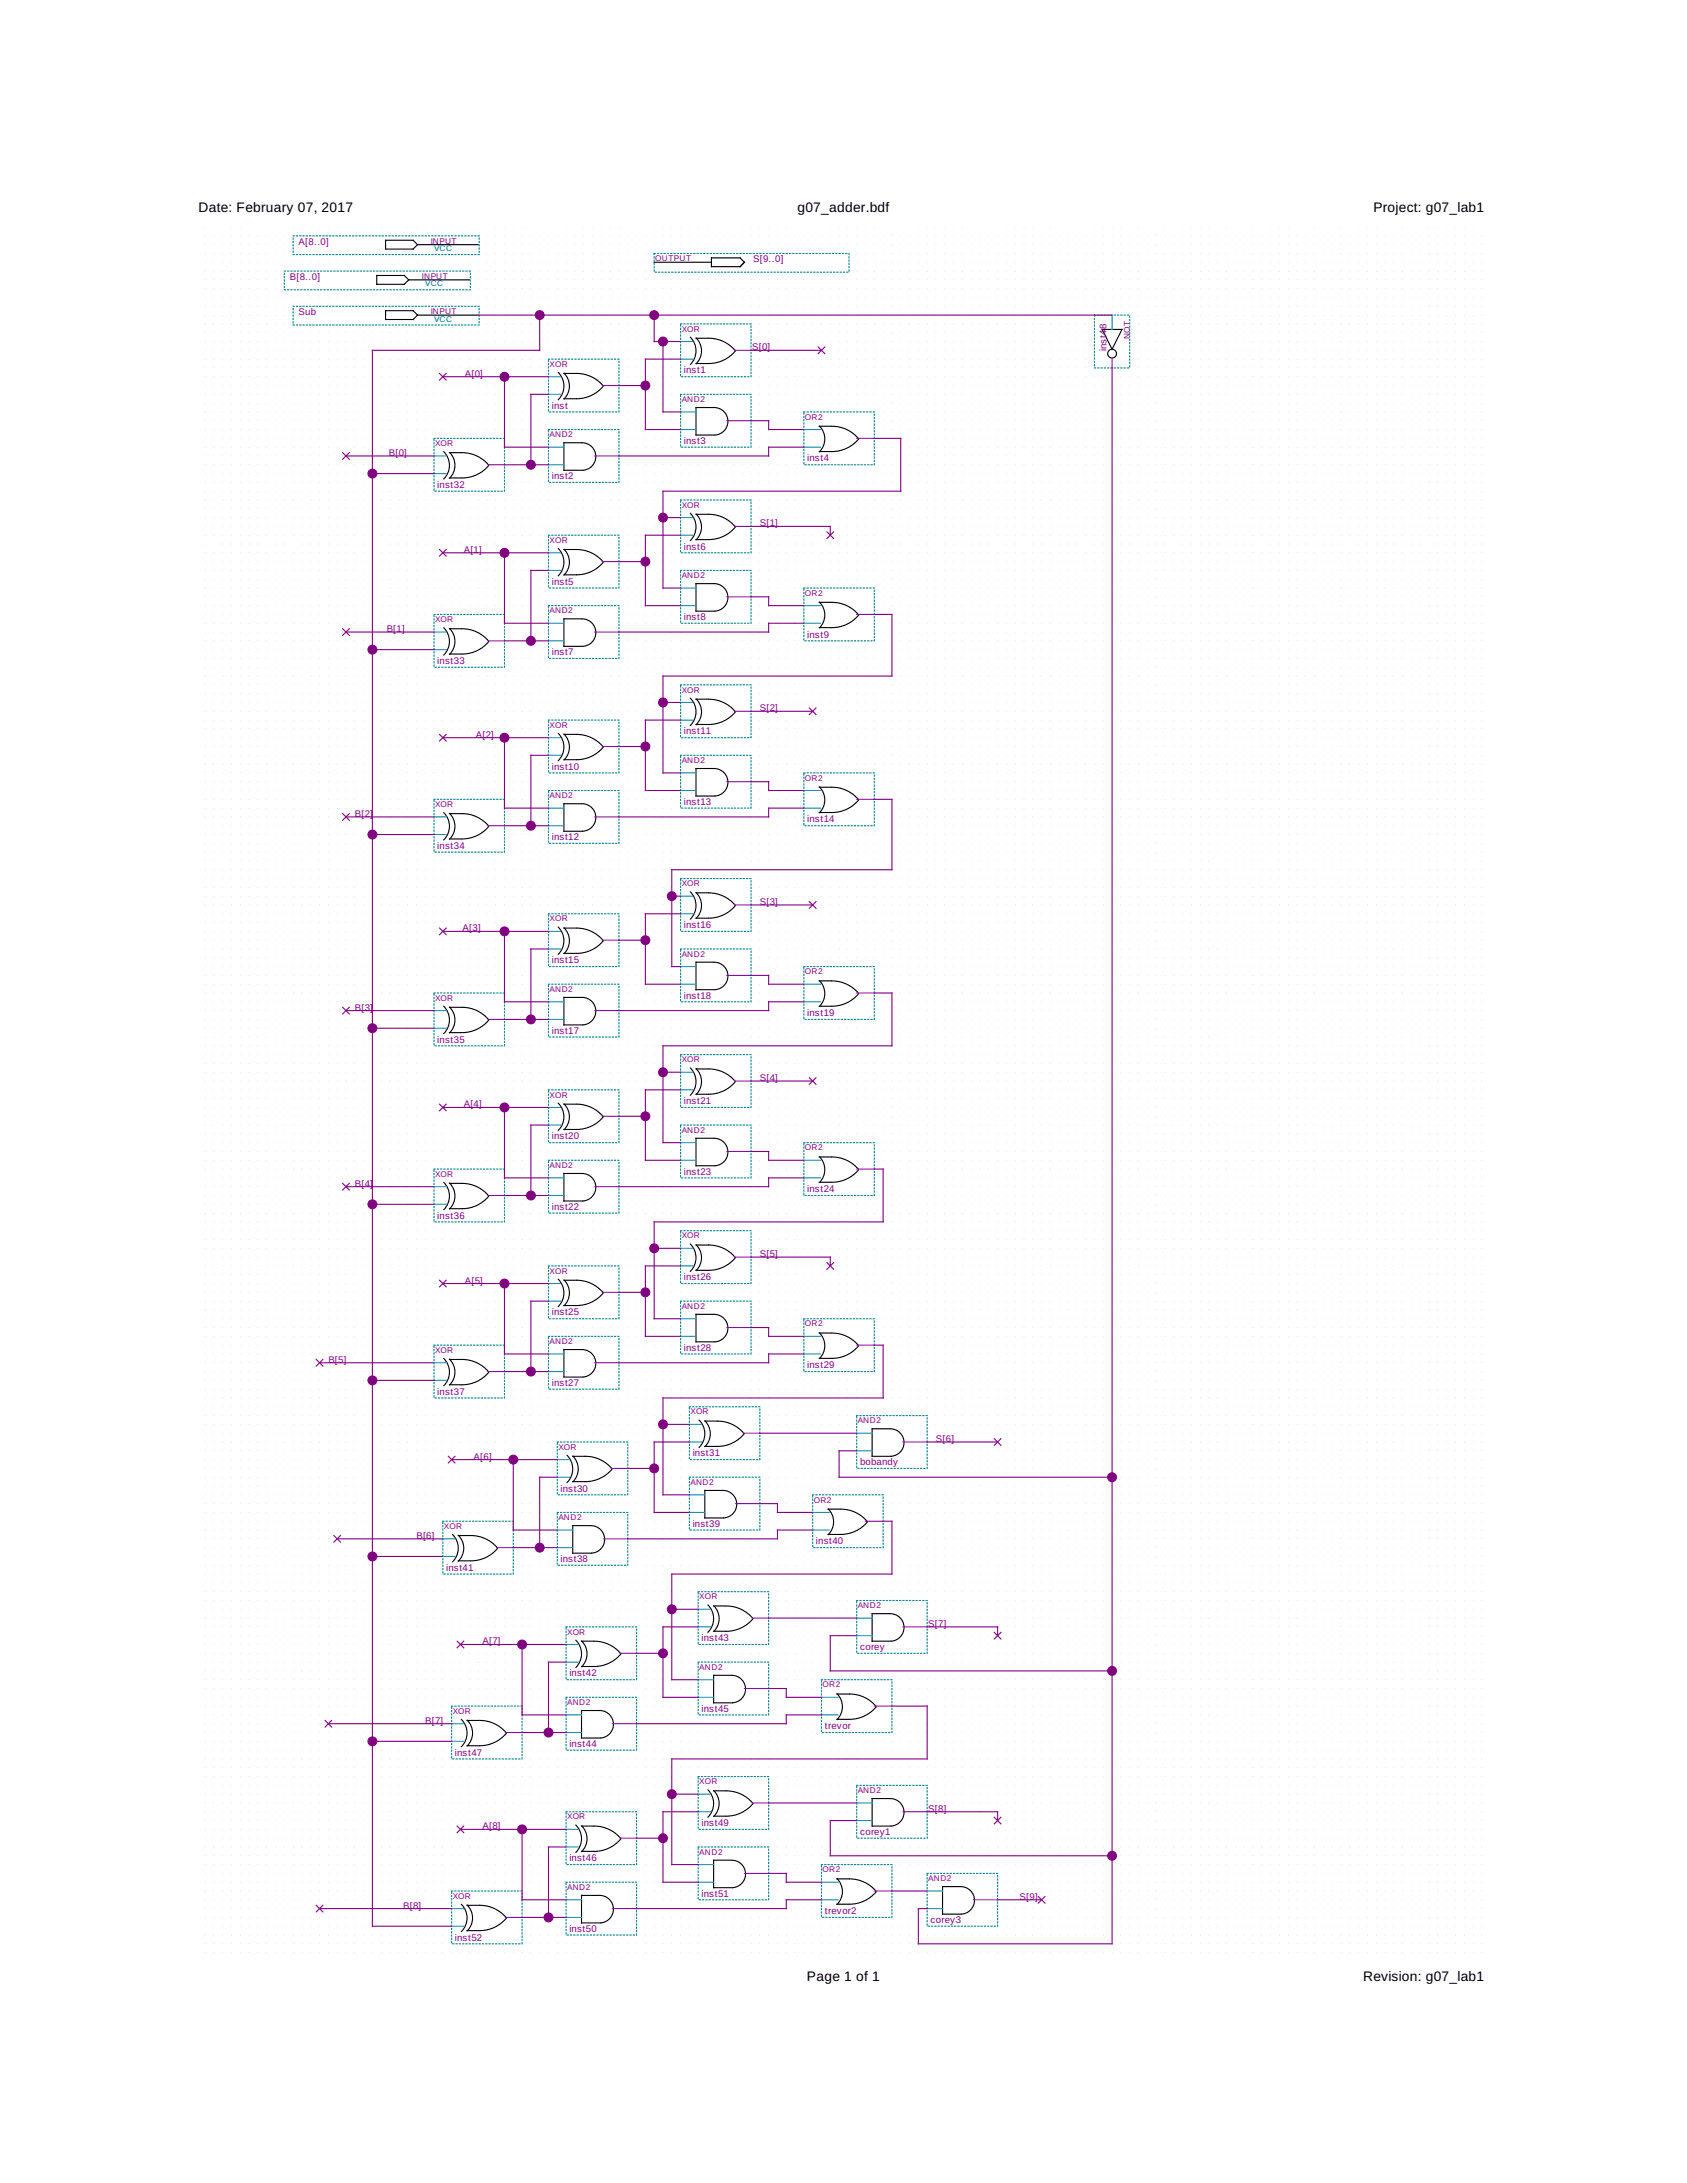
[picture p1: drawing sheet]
<svg xmlns="http://www.w3.org/2000/svg" width="216mm" height="279mm" viewBox="0 0 216 279" stroke-linecap="round" stroke-linejoin="round" font-family="sans-serif">
<defs><g id="words">
<g font-size="1.8">
<text x="25.4" y="27.1">Date: February 07, 2017</text>
<text x="102.1" y="27.1">g07_adder.bdf</text>
<text x="175.8" y="27.1">Project: g07_lab1</text>
<text x="103.3" y="253.6">Page 1 of 1</text>
<text x="174.4" y="253.6">Revision: g07_lab1</text>
</g>
<g font-size="1.2" fill="#800080">
<text x="37.1" y="35.8">B[8..0]</text>
<text x="38.2" y="31.3">A[8..0]</text>
<text x="96.4" y="33.6">S[9..0]</text>
<text x="38.2" y="40.3">Sub</text>
<text x="87.5" y="47.8">inst1</text>
<text x="96.3" y="44.8">S[0]</text>
<text x="141.6" y="45" transform="rotate(-90 141.6 45)">inst48</text>
<text x="59.5" y="48.2">A[0]</text>
<text x="70.6" y="52.3">inst</text>
<text x="49.8" y="58.4">B[0]</text>
<text x="87.5" y="56.8">inst3</text>
<text x="103.3" y="59.1">inst4</text>
<text x="56" y="62.4">inst32</text>
<text x="70.6" y="61.3">inst2</text>
<text x="59.3" y="70.8">A[1]</text>
<text x="87.5" y="70.3">inst6</text>
<text x="97.2" y="67.4">S[1]</text>
<text x="70.6" y="74.8">inst5</text>
<text x="49.5" y="80.9">B[1]</text>
<text x="70.6" y="83.9">inst7</text>
<text x="87.5" y="79.3">inst8</text>
<text x="103.3" y="81.6">inst9</text>
<text x="56" y="85">inst33</text>
<text x="60.9" y="94.4">A[2]</text>
<text x="87.5" y="94">inst11</text>
<text x="97.2" y="91">S[2]</text>
<text x="70.6" y="98.5">inst10</text>
<text x="45.4" y="104.6">B[2]</text>
<text x="70.6" y="107.5">inst12</text>
<text x="87.5" y="103">inst13</text>
<text x="103.3" y="105.3">inst14</text>
<text x="56" y="108.6">inst34</text>
<text x="59.2" y="119.2">A[3]</text>
<text x="87.5" y="118.8">inst16</text>
<text x="97.2" y="115.8">S[3]</text>
<text x="70.6" y="123.3">inst15</text>
<text x="45.4" y="129.3">B[3]</text>
<text x="87.5" y="127.8">inst18</text>
<text x="103.3" y="130.1">inst19</text>
<text x="56" y="133.4">inst35</text>
<text x="70.6" y="132.3">inst17</text>
<text x="59.3" y="141.7">A[4]</text>
<text x="87.5" y="141.3">inst21</text>
<text x="97.2" y="138.4">S[4]</text>
<text x="70.6" y="145.8">inst20</text>
<text x="45.4" y="151.9">B[4]</text>
<text x="56" y="156">inst36</text>
<text x="70.6" y="154.8">inst22</text>
<text x="87.5" y="150.3">inst23</text>
<text x="103.3" y="152.6">inst24</text>
<text x="97.2" y="160.9">S[5]</text>
<text x="59.5" y="164.3">A[5]</text>
<text x="87.5" y="163.9">inst26</text>
<text x="70.6" y="168.4">inst25</text>
<text x="87.5" y="172.9">inst28</text>
<text x="42" y="174.4">B[5]</text>
<text x="56" y="178.5">inst37</text>
<text x="70.6" y="177.4">inst27</text>
<text x="103.3" y="175.1">inst29</text>
<text x="119.8" y="184.6">S[6]</text>
<text x="60.6" y="186.8">A[6]</text>
<text x="71.7" y="190.9">inst30</text>
<text x="88.7" y="186.4">inst31</text>
<text x="110.1" y="187.5">bobandy</text>
<text x="53.3" y="197">B[6]</text>
<text x="88.7" y="195.4">inst39</text>
<text x="104.4" y="197.7">inst40</text>
<text x="57.1" y="201">inst41</text>
<text x="71.7" y="199.9">inst38</text>
<text x="118.8" y="208.2">S[7]</text>
<text x="61.7" y="210.5">A[7]</text>
<text x="72.9" y="214.6">inst42</text>
<text x="89.8" y="210.1">inst43</text>
<text x="110.1" y="211.2">corey</text>
<text x="54.4" y="220.6">B[7]</text>
<text x="89.8" y="219.1">inst45</text>
<text x="105.6" y="221.3">trevor</text>
<text x="58.2" y="224.7">inst47</text>
<text x="72.9" y="223.6">inst44</text>
<text x="89.8" y="233.7">inst49</text>
<text x="118.8" y="231.9">S[8]</text>
<text x="61.7" y="234.1">A[8]</text>
<text x="72.9" y="238.2">inst46</text>
<text x="110.1" y="234.8">corey1</text>
<text x="51.6" y="244.3">B[8]</text>
<text x="89.8" y="242.7">inst51</text>
<text x="105.6" y="245">trevor2</text>
<text x="130.5" y="243.2">S[9]</text>
<text x="58.2" y="248.4">inst52</text>
<text x="72.9" y="247.2">inst50</text>
<text x="119.1" y="246.1">corey3</text>
</g>
<g font-size="1.1" fill="#800080">
<text x="54" y="35.7">INPUT</text>
<text x="55.1" y="31.2">INPUT</text>
<text x="83.9" y="33.4">OUTPUT</text>
<text x="55.1" y="40.2">INPUT</text>
<text x="70.3" y="47">XOR</text>
<text x="87.2" y="42.4">XOR</text>
<text x="144.6" y="43.4" transform="rotate(-90 144.6 43.4)">NOT</text>
<text x="87.2" y="51.5">AND2</text>
<text x="103" y="53.7">OR2</text>
<text x="55.7" y="57.1">XOR</text>
<text x="70.3" y="56">AND2</text>
<text x="87.2" y="65">XOR</text>
<text x="70.3" y="69.5">XOR</text>
<text x="87.2" y="74">AND2</text>
<text x="103" y="76.2">OR2</text>
<text x="55.7" y="79.6">XOR</text>
<text x="70.3" y="78.5">AND2</text>
<text x="87.2" y="88.6">XOR</text>
<text x="70.3" y="93.1">XOR</text>
<text x="87.2" y="97.7">AND2</text>
<text x="103" y="99.9">OR2</text>
<text x="55.7" y="103.3">XOR</text>
<text x="70.3" y="102.2">AND2</text>
<text x="87.2" y="113.4">XOR</text>
<text x="70.3" y="117.9">XOR</text>
<text x="87.2" y="122.4">AND2</text>
<text x="103" y="124.7">OR2</text>
<text x="55.7" y="128.1">XOR</text>
<text x="70.3" y="127">AND2</text>
<text x="87.2" y="136">XOR</text>
<text x="70.3" y="140.5">XOR</text>
<text x="70.3" y="149.5">AND2</text>
<text x="87.2" y="145">AND2</text>
<text x="103" y="147.2">OR2</text>
<text x="55.7" y="150.6">XOR</text>
<text x="87.2" y="158.5">XOR</text>
<text x="70.3" y="163">XOR</text>
<text x="87.2" y="167.5">AND2</text>
<text x="55.7" y="173.2">XOR</text>
<text x="70.3" y="172">AND2</text>
<text x="103" y="169.8">OR2</text>
<text x="71.5" y="185.5">XOR</text>
<text x="88.4" y="181">XOR</text>
<text x="109.8" y="182.2">AND2</text>
<text x="88.4" y="190.1">AND2</text>
<text x="56.8" y="195.7">XOR</text>
<text x="71.5" y="194.6">AND2</text>
<text x="104.1" y="192.3">OR2</text>
<text x="72.6" y="209.2">XOR</text>
<text x="89.5" y="204.7">XOR</text>
<text x="109.8" y="205.8">AND2</text>
<text x="89.5" y="213.7">AND2</text>
<text x="105.3" y="216">OR2</text>
<text x="57.9" y="219.4">XOR</text>
<text x="72.6" y="218.2">AND2</text>
<text x="72.6" y="232.9">XOR</text>
<text x="89.5" y="228.4">XOR</text>
<text x="109.8" y="229.5">AND2</text>
<text x="89.5" y="237.4">AND2</text>
<text x="105.3" y="239.6">OR2</text>
<text x="57.9" y="243">XOR</text>
<text x="72.6" y="241.9">AND2</text>
<text x="118.8" y="240.8">AND2</text>
</g>
<g font-size="1.1" fill="#00f">
<text x="55.5" y="32.2">VCC</text>
<text x="54.4" y="36.7">VCC</text>
<text x="55.5" y="41.2">VCC</text>
</g>
</g></defs>
<path d="M37.5 39.2h23.8v2.4h-23.8z" fill="#fff" stroke="#008080" stroke-width=".14" stroke-dasharray=".1 .3"/>
<path d="M49.3 39.8h3.6l.5 .5-.5 .6h-3.6zM53.4 40.3h7.8" fill="none" stroke="#000" stroke-width=".14"/>
<path d="M37.5 30.2h23.8v2.4h-23.8z" fill="#fff" stroke="#008080" stroke-width=".14" stroke-dasharray=".1 .3"/>
<path d="M49.3 30.8h3.6l.5 .5-.5 .6h-3.6zM53.4 31.3h7.8" fill="none" stroke="#000" stroke-width=".14"/>
<path d="M36.4 34.7h23.8v2.4h-23.8z" fill="#fff" stroke="#008080" stroke-width=".14" stroke-dasharray=".1 .3"/>
<path d="M48.2 35.3h3.5l.6 .5-.6 .6h-3.5zM52.3 35.8h7.8" fill="none" stroke="#000" stroke-width=".14"/>
<path d="M83.7 32.4h25v2.4h-25z" fill="#fff" stroke="#008080" stroke-width=".14" stroke-dasharray=".1 .3"/>
<path d="M83.7 33.6h7.3M91 33h3.7l.6 .6-.6 .5h-3.7z" fill="none" stroke="#000" stroke-width=".14"/>
<path d="M70.2 46h9v6.7h-9z" fill="#fff" stroke="#008080" stroke-width=".14" stroke-dasharray=".1 .3"/>
<path d="M71.4 47.7a2.46 2.46 0 0 1 0 3.5M72.2 47.8h1.5M72.2 51h1.5M72.2 47.8a2.32 2.32 0 0 1 0 3.3M73.8 47.8a4.4 4.4 0 0 1 3.4 1.6M77.2 49.4a4.4 4.4 0 0 1-3.4 1.6" fill="none" stroke="#000" stroke-width=".14"/>
<path d="M70.2 48.2h1.5M70.2 50.5h1.5" fill="none" stroke="#0080ff" stroke-width=".14"/>
<path d="M77.1 49.3h2.1" fill="none" stroke="#8000ff" stroke-width=".14"/>
<path d="M87.1 41.5h9v6.7h-9z" fill="#fff" stroke="#008080" stroke-width=".14" stroke-dasharray=".1 .3"/>
<path d="M88.4 43.2a2.46 2.46 0 0 1 0 3.5M89.1 43.3h1.5M89.1 46.5h1.5M89.1 43.3a2.32 2.32 0 0 1 0 3.3M90.7 43.3a4.4 4.4 0 0 1 3.4 1.6M94.1 44.9a4.4 4.4 0 0 1-3.4 1.6" fill="none" stroke="#000" stroke-width=".14"/>
<path d="M87.1 43.7h1.6M87.1 46h1.6" fill="none" stroke="#0080ff" stroke-width=".14"/>
<path d="M94 44.8h2.1" fill="none" stroke="#8000ff" stroke-width=".14"/>
<path d="M70.2 55h9v6.7h-9z" fill="#fff" stroke="#008080" stroke-width=".14" stroke-dasharray=".1 .3"/>
<path d="M74.4 56.7h-2.2v3.5h2.4M74.5 56.7a1.76 1.76 0 0 1 1.8 1.7 1.76 1.76 0 0 1-1.7 1.8" fill="none" stroke="#000" stroke-width=".14"/>
<path d="M70.2 57.2h2M70.2 59.5h2" fill="none" stroke="#0080ff" stroke-width=".14"/>
<path d="M76.1 58.4h3.1" fill="none" stroke="#8000ff" stroke-width=".14"/>
<path d="M87.1 50.5h9v6.7h-9z" fill="#fff" stroke="#008080" stroke-width=".14" stroke-dasharray=".1 .3"/>
<path d="M91.3 52.2h-2.2v3.5h2.4M91.4 52.2a1.76 1.76 0 0 1 1.8 1.7 1.76 1.76 0 0 1-1.7 1.8" fill="none" stroke="#000" stroke-width=".14"/>
<path d="M87.1 52.7h2M87.1 55h2" fill="none" stroke="#0080ff" stroke-width=".14"/>
<path d="M93 53.9h3.1" fill="none" stroke="#8000ff" stroke-width=".14"/>
<path d="M102.9 52.7h9v6.8h-9z" fill="#fff" stroke="#008080" stroke-width=".14" stroke-dasharray=".1 .3"/>
<path d="M104.9 57.8h1.5M104.9 54.6h1.5M104.9 54.5a2.32 2.32 0 0 1 0 3.3M106.5 54.6a4.4 4.4 0 0 1 3.4 1.5M109.9 56.2a4.4 4.4 0 0 1-3.4 1.6" fill="none" stroke="#000" stroke-width=".14"/>
<path d="M102.9 57.2h2.1M102.9 55h2.1" fill="none" stroke="#0080ff" stroke-width=".14"/>
<path d="M109.6 56.1h2.3" fill="none" stroke="#8000ff" stroke-width=".14"/>
<path d="M70.2 68.5h9v6.8h-9z" fill="#fff" stroke="#008080" stroke-width=".14" stroke-dasharray=".1 .3"/>
<path d="M71.4 70.2a2.46 2.46 0 0 1 0 3.5M72.2 70.3h1.5M72.2 73.6h1.5M72.2 70.3a2.32 2.32 0 0 1 0 3.3M73.8 70.3a4.4 4.4 0 0 1 3.4 1.6M77.2 72a4.4 4.4 0 0 1-3.4 1.6" fill="none" stroke="#000" stroke-width=".14"/>
<path d="M70.2 70.8h1.5M70.2 73h1.5" fill="none" stroke="#0080ff" stroke-width=".14"/>
<path d="M77.1 71.9h2.1" fill="none" stroke="#8000ff" stroke-width=".14"/>
<path d="M87.1 64h9v6.8h-9z" fill="#fff" stroke="#008080" stroke-width=".14" stroke-dasharray=".1 .3"/>
<path d="M88.4 65.7a2.46 2.46 0 0 1 0 3.5M89.1 65.8h1.5M89.1 69.1h1.5M89.1 65.8a2.32 2.32 0 0 1 0 3.3M90.7 65.8a4.4 4.4 0 0 1 3.4 1.6M94.1 67.5a4.4 4.4 0 0 1-3.4 1.6" fill="none" stroke="#000" stroke-width=".14"/>
<path d="M87.1 66.2h1.6M87.1 68.5h1.6" fill="none" stroke="#0080ff" stroke-width=".14"/>
<path d="M94 67.4h2.1" fill="none" stroke="#8000ff" stroke-width=".14"/>
<path d="M70.2 77.5h9v6.8h-9z" fill="#fff" stroke="#008080" stroke-width=".14" stroke-dasharray=".1 .3"/>
<path d="M74.4 79.2h-2.2v3.5h2.4M74.5 79.2a1.76 1.76 0 0 1 1.8 1.7 1.76 1.76 0 0 1-1.7 1.8" fill="none" stroke="#000" stroke-width=".14"/>
<path d="M70.2 79.8h2M70.2 82h2" fill="none" stroke="#0080ff" stroke-width=".14"/>
<path d="M76.1 80.9h3.1" fill="none" stroke="#8000ff" stroke-width=".14"/>
<path d="M87.1 73h9v6.8h-9z" fill="#fff" stroke="#008080" stroke-width=".14" stroke-dasharray=".1 .3"/>
<path d="M91.3 74.7h-2.2v3.5h2.4M91.4 74.7a1.76 1.76 0 0 1 1.8 1.7 1.76 1.76 0 0 1-1.7 1.8" fill="none" stroke="#000" stroke-width=".14"/>
<path d="M87.1 75.3h2M87.1 77.5h2" fill="none" stroke="#0080ff" stroke-width=".14"/>
<path d="M93 76.4h3.1" fill="none" stroke="#8000ff" stroke-width=".14"/>
<path d="M102.9 75.3h9v6.7h-9z" fill="#fff" stroke="#008080" stroke-width=".14" stroke-dasharray=".1 .3"/>
<path d="M104.9 77.1h1.5M104.9 77.1a2.32 2.32 0 0 1 0 3.3M106.5 77.1a4.4 4.4 0 0 1 3.4 1.6M109.9 78.7a4.4 4.4 0 0 1-3.4 1.6M104.9 80.3h1.5" fill="none" stroke="#000" stroke-width=".14"/>
<path d="M102.9 79.8h2.1M102.9 77.5h2.1" fill="none" stroke="#0080ff" stroke-width=".14"/>
<path d="M109.6 78.6h2.3" fill="none" stroke="#8000ff" stroke-width=".14"/>
<path d="M70.2 92.2h9v6.7h-9z" fill="#fff" stroke="#008080" stroke-width=".14" stroke-dasharray=".1 .3"/>
<path d="M71.4 93.9a2.46 2.46 0 0 1 0 3.5M72.2 94h1.5M72.2 97.2h1.5M72.2 94a2.32 2.32 0 0 1 0 3.3M73.8 94a4.4 4.4 0 0 1 3.4 1.6M77.2 95.6a4.4 4.4 0 0 1-3.4 1.6" fill="none" stroke="#000" stroke-width=".14"/>
<path d="M70.2 94.4h1.5M70.2 96.7h1.5" fill="none" stroke="#0080ff" stroke-width=".14"/>
<path d="M77.1 95.5h2.1" fill="none" stroke="#8000ff" stroke-width=".14"/>
<path d="M87.1 87.7h9v6.7h-9z" fill="#fff" stroke="#008080" stroke-width=".14" stroke-dasharray=".1 .3"/>
<path d="M88.4 89.4a2.46 2.46 0 0 1 0 3.4M89.1 89.5h1.5M89.1 92.7h1.5M89.1 89.5a2.32 2.32 0 0 1 0 3.2M90.7 89.5a4.4 4.4 0 0 1 3.4 1.6M94.1 91.1a4.4 4.4 0 0 1-3.4 1.6" fill="none" stroke="#000" stroke-width=".14"/>
<path d="M87.1 89.9h1.6M87.1 92.2h1.6" fill="none" stroke="#0080ff" stroke-width=".14"/>
<path d="M94 91h2.1" fill="none" stroke="#8000ff" stroke-width=".14"/>
<path d="M70.2 101.2h9v6.7h-9z" fill="#fff" stroke="#008080" stroke-width=".14" stroke-dasharray=".1 .3"/>
<path d="M74.4 102.9h-2.2v3.5h2.4M74.5 102.9a1.76 1.76 0 0 1 1.8 1.7 1.76 1.76 0 0 1-1.7 1.8" fill="none" stroke="#000" stroke-width=".14"/>
<path d="M70.2 103.4h2M70.2 105.7h2" fill="none" stroke="#0080ff" stroke-width=".14"/>
<path d="M76.1 104.6h3.1" fill="none" stroke="#8000ff" stroke-width=".14"/>
<path d="M87.1 96.7h9v6.7h-9z" fill="#fff" stroke="#008080" stroke-width=".14" stroke-dasharray=".1 .3"/>
<path d="M91.3 98.4h-2.2v3.5h2.4M91.4 98.4a1.76 1.76 0 0 1 1.8 1.7 1.76 1.76 0 0 1-1.7 1.8" fill="none" stroke="#000" stroke-width=".14"/>
<path d="M87.1 98.9h2M87.1 101.2h2" fill="none" stroke="#0080ff" stroke-width=".14"/>
<path d="M93 100.1h3.1" fill="none" stroke="#8000ff" stroke-width=".14"/>
<path d="M102.9 98.9h9v6.8h-9z" fill="#fff" stroke="#008080" stroke-width=".14" stroke-dasharray=".1 .3"/>
<path d="M104.9 104h1.5M104.9 100.8h1.5M104.9 100.7a2.32 2.32 0 0 1 0 3.3M106.5 100.8a4.4 4.4 0 0 1 3.4 1.5M109.9 102.4a4.4 4.4 0 0 1-3.4 1.6" fill="none" stroke="#000" stroke-width=".14"/>
<path d="M102.9 103.4h2.1M102.9 101.2h2.1" fill="none" stroke="#0080ff" stroke-width=".14"/>
<path d="M109.6 102.3h2.3" fill="none" stroke="#8000ff" stroke-width=".14"/>
<path d="M70.2 117h9v6.7h-9z" fill="#fff" stroke="#008080" stroke-width=".14" stroke-dasharray=".1 .3"/>
<path d="M71.4 118.7a2.46 2.46 0 0 1 0 3.4M72.2 118.8h1.5M72.2 118.8a2.32 2.32 0 0 1 0 3.2M73.8 118.8a4.4 4.4 0 0 1 3.4 1.6M72.2 122h1.5M77.2 120.4a4.4 4.4 0 0 1-3.4 1.6" fill="none" stroke="#000" stroke-width=".14"/>
<path d="M70.2 119.2h1.5M70.2 121.5h1.5" fill="none" stroke="#0080ff" stroke-width=".14"/>
<path d="M77.1 120.3h2.1" fill="none" stroke="#8000ff" stroke-width=".14"/>
<path d="M87.1 112.4h9v6.8h-9z" fill="#fff" stroke="#008080" stroke-width=".14" stroke-dasharray=".1 .3"/>
<path d="M88.4 114.2a2.46 2.46 0 0 1 0 3.4M89.1 114.3h1.5M89.1 117.5h1.5M89.1 114.3a2.32 2.32 0 0 1 0 3.2M90.7 114.3a4.4 4.4 0 0 1 3.4 1.6M94.1 115.9a4.4 4.4 0 0 1-3.4 1.6" fill="none" stroke="#000" stroke-width=".14"/>
<path d="M87.1 114.7h1.6M87.1 117h1.6" fill="none" stroke="#0080ff" stroke-width=".14"/>
<path d="M94 115.8h2.1" fill="none" stroke="#8000ff" stroke-width=".14"/>
<path d="M70.2 126h9v6.7h-9z" fill="#fff" stroke="#008080" stroke-width=".14" stroke-dasharray=".1 .3"/>
<path d="M74.4 127.7h-2.2v3.5h2.4M74.5 127.7a1.76 1.76 0 0 1 1.8 1.7 1.76 1.76 0 0 1-1.7 1.8" fill="none" stroke="#000" stroke-width=".14"/>
<path d="M70.2 128.2h2M70.2 130.5h2" fill="none" stroke="#0080ff" stroke-width=".14"/>
<path d="M76.1 129.3h3.1" fill="none" stroke="#8000ff" stroke-width=".14"/>
<path d="M87.1 121.5h9v6.7h-9z" fill="#fff" stroke="#008080" stroke-width=".14" stroke-dasharray=".1 .3"/>
<path d="M91.3 123.2h-2.2v3.5h2.4M91.4 123.2a1.76 1.76 0 0 1 1.8 1.6 1.76 1.76 0 0 1-1.7 1.9" fill="none" stroke="#000" stroke-width=".14"/>
<path d="M87.1 123.7h2M87.1 126h2" fill="none" stroke="#0080ff" stroke-width=".14"/>
<path d="M93 124.8h3.1" fill="none" stroke="#8000ff" stroke-width=".14"/>
<path d="M102.9 123.7h9v6.8h-9z" fill="#fff" stroke="#008080" stroke-width=".14" stroke-dasharray=".1 .3"/>
<path d="M104.9 128.8h1.5M104.9 125.5h1.5M104.9 125.5a2.32 2.32 0 0 1 0 3.3M106.5 125.5a4.4 4.4 0 0 1 3.4 1.6M109.9 127.2a4.4 4.4 0 0 1-3.4 1.6" fill="none" stroke="#000" stroke-width=".14"/>
<path d="M102.9 128.2h2.1M102.9 126h2.1" fill="none" stroke="#0080ff" stroke-width=".14"/>
<path d="M109.6 127.1h2.3" fill="none" stroke="#8000ff" stroke-width=".14"/>
<path d="M70.2 139.5h9v6.7h-9z" fill="#fff" stroke="#008080" stroke-width=".14" stroke-dasharray=".1 .3"/>
<path d="M71.4 141.2a2.46 2.46 0 0 1 0 3.5M72.2 141.3h1.5M72.2 144.6h1.5M72.2 141.3a2.32 2.32 0 0 1 0 3.3M73.8 141.3a4.4 4.4 0 0 1 3.4 1.6M77.2 143a4.4 4.4 0 0 1-3.4 1.6" fill="none" stroke="#000" stroke-width=".14"/>
<path d="M70.2 141.7h1.5M70.2 144h1.5" fill="none" stroke="#0080ff" stroke-width=".14"/>
<path d="M77.1 142.9h2.1" fill="none" stroke="#8000ff" stroke-width=".14"/>
<path d="M87.1 135h9v6.7h-9z" fill="#fff" stroke="#008080" stroke-width=".14" stroke-dasharray=".1 .3"/>
<path d="M88.4 136.7a2.46 2.46 0 0 1 0 3.5M89.1 136.8h1.5M89.1 136.8a2.32 2.32 0 0 1 0 3.3M90.7 136.8a4.4 4.4 0 0 1 3.4 1.6M94.1 138.5a4.4 4.4 0 0 1-3.4 1.6M89.1 140.1h1.5" fill="none" stroke="#000" stroke-width=".14"/>
<path d="M87.1 137.2h1.6M87.1 139.5h1.6" fill="none" stroke="#0080ff" stroke-width=".14"/>
<path d="M94 138.4h2.1" fill="none" stroke="#8000ff" stroke-width=".14"/>
<path d="M70.2 148.5h9v6.8h-9z" fill="#fff" stroke="#008080" stroke-width=".14" stroke-dasharray=".1 .3"/>
<path d="M74.4 150.2h-2.2v3.5h2.4M74.5 150.2a1.76 1.76 0 0 1 1.8 1.7 1.76 1.76 0 0 1-1.7 1.8" fill="none" stroke="#000" stroke-width=".14"/>
<path d="M70.2 150.8h2M70.2 153h2" fill="none" stroke="#0080ff" stroke-width=".14"/>
<path d="M76.1 151.9h3.1" fill="none" stroke="#8000ff" stroke-width=".14"/>
<path d="M87.1 144h9v6.8h-9z" fill="#fff" stroke="#008080" stroke-width=".14" stroke-dasharray=".1 .3"/>
<path d="M91.3 145.7h-2.2v3.5h2.4M91.4 145.7a1.76 1.76 0 0 1 1.8 1.7 1.76 1.76 0 0 1-1.7 1.8" fill="none" stroke="#000" stroke-width=".14"/>
<path d="M87.1 146.2h2M87.1 148.5h2" fill="none" stroke="#0080ff" stroke-width=".14"/>
<path d="M93 147.4h3.1" fill="none" stroke="#8000ff" stroke-width=".14"/>
<path d="M102.9 146.2h9v6.8h-9z" fill="#fff" stroke="#008080" stroke-width=".14" stroke-dasharray=".1 .3"/>
<path d="M104.9 151.3h1.5M104.9 148.1h1.5M104.9 148.1a2.32 2.32 0 0 1 0 3.2M106.5 148.1a4.4 4.4 0 0 1 3.4 1.6M109.9 149.7a4.4 4.4 0 0 1-3.4 1.6" fill="none" stroke="#000" stroke-width=".14"/>
<path d="M102.9 150.8h2.1M102.9 148.5h2.1" fill="none" stroke="#0080ff" stroke-width=".14"/>
<path d="M109.6 149.6h2.3" fill="none" stroke="#8000ff" stroke-width=".14"/>
<path d="M70.2 162h9v6.8h-9z" fill="#fff" stroke="#008080" stroke-width=".14" stroke-dasharray=".1 .3"/>
<path d="M71.4 163.7a2.46 2.46 0 0 1 0 3.5M73.7 163.9l-1.5-.1a2.32 2.32 0 0 1 0 3.3h1.5M73.8 163.9a4.4 4.4 0 0 1 3.4 1.5M77.2 165.5a4.4 4.4 0 0 1-3.4 1.6" fill="none" stroke="#000" stroke-width=".14"/>
<path d="M70.2 164.3h1.5M70.2 166.5h1.5" fill="none" stroke="#0080ff" stroke-width=".14"/>
<path d="M77.1 165.4h2.1" fill="none" stroke="#8000ff" stroke-width=".14"/>
<path d="M87.1 157.5h9v6.8h-9z" fill="#fff" stroke="#008080" stroke-width=".14" stroke-dasharray=".1 .3"/>
<path d="M88.4 159.2a2.46 2.46 0 0 1 0 3.5M89.1 159.3h1.5M89.1 159.3a2.32 2.32 0 0 1 0 3.3M90.7 159.3a4.4 4.4 0 0 1 3.4 1.6M89.1 162.6h1.5M94.1 161a4.4 4.4 0 0 1-3.4 1.6" fill="none" stroke="#000" stroke-width=".14"/>
<path d="M87.1 159.8h1.6M87.1 162h1.6" fill="none" stroke="#0080ff" stroke-width=".14"/>
<path d="M94 160.9h2.1" fill="none" stroke="#8000ff" stroke-width=".14"/>
<path d="M70.2 171h9v6.8h-9z" fill="#fff" stroke="#008080" stroke-width=".14" stroke-dasharray=".1 .3"/>
<path d="M74.4 172.7h-2.2v3.6h2.4M74.5 172.7a1.76 1.76 0 0 1 1.8 1.7 1.76 1.76 0 0 1-1.7 1.8" fill="none" stroke="#000" stroke-width=".14"/>
<path d="M70.2 173.3h2M70.2 175.5h2" fill="none" stroke="#0080ff" stroke-width=".14"/>
<path d="M76.1 174.4h3.1" fill="none" stroke="#8000ff" stroke-width=".14"/>
<path d="M87.1 166.5h9v6.8h-9z" fill="#fff" stroke="#008080" stroke-width=".14" stroke-dasharray=".1 .3"/>
<path d="M91.3 168.2h-2.2v3.5h2.4M91.4 168.2a1.76 1.76 0 0 1 1.8 1.7 1.76 1.76 0 0 1-1.7 1.8" fill="none" stroke="#000" stroke-width=".14"/>
<path d="M87.1 168.8h2M87.1 171h2" fill="none" stroke="#0080ff" stroke-width=".14"/>
<path d="M93 169.9h3.1" fill="none" stroke="#8000ff" stroke-width=".14"/>
<path d="M102.9 168.8h9v6.7h-9z" fill="#fff" stroke="#008080" stroke-width=".14" stroke-dasharray=".1 .3"/>
<path d="M104.9 173.9h1.5M104.9 170.6h1.5M104.9 170.6a2.32 2.32 0 0 1 0 3.3M106.5 170.6a4.4 4.4 0 0 1 3.4 1.6M109.9 172.3a4.4 4.4 0 0 1-3.4 1.6" fill="none" stroke="#000" stroke-width=".14"/>
<path d="M102.9 173.3h2.1M102.9 171h2.1" fill="none" stroke="#0080ff" stroke-width=".14"/>
<path d="M109.6 172.2h2.3" fill="none" stroke="#8000ff" stroke-width=".14"/>
<path d="M55.5 56.1h9.1v6.8h-9.1z" fill="#fff" stroke="#008080" stroke-width=".14" stroke-dasharray=".1 .3"/>
<path d="M56.8 57.8a2.46 2.46 0 0 1 0 3.5M57.5 57.9h1.6M57.5 57.9a2.32 2.32 0 0 1 0 3.3M59.1 57.9a4.4 4.4 0 0 1 3.4 1.6M62.5 59.6a4.4 4.4 0 0 1-3.4 1.6M57.5 61.2h1.6" fill="none" stroke="#000" stroke-width=".14"/>
<path d="M55.5 58.4h1.6M55.5 60.6h1.6" fill="none" stroke="#0080ff" stroke-width=".14"/>
<path d="M62.4 59.5h2.2" fill="none" stroke="#8000ff" stroke-width=".14"/>
<path d="M55.5 78.6h9.1v6.8h-9.1z" fill="#fff" stroke="#008080" stroke-width=".14" stroke-dasharray=".1 .3"/>
<path d="M56.8 80.3a2.46 2.46 0 0 1 0 3.5M57.5 80.5h1.6M57.5 83.7h1.6M57.5 80.4a2.32 2.32 0 0 1 0 3.3M59.1 80.5a4.4 4.4 0 0 1 3.4 1.6M62.5 82.1a4.4 4.4 0 0 1-3.4 1.6" fill="none" stroke="#000" stroke-width=".14"/>
<path d="M55.5 80.9h1.6M55.5 83.1h1.6" fill="none" stroke="#0080ff" stroke-width=".14"/>
<path d="M62.4 82h2.2" fill="none" stroke="#8000ff" stroke-width=".14"/>
<path d="M55.5 102.3h9.1v6.8h-9.1z" fill="#fff" stroke="#008080" stroke-width=".14" stroke-dasharray=".1 .3"/>
<path d="M56.8 104a2.46 2.46 0 0 1 0 3.5M57.5 104.1h1.6M57.5 107.4h1.6M57.5 104.1a2.32 2.32 0 0 1 0 3.3M59.1 104.1a4.4 4.4 0 0 1 3.4 1.6M62.5 105.8a4.4 4.4 0 0 1-3.4 1.6" fill="none" stroke="#000" stroke-width=".14"/>
<path d="M55.5 104.6h1.6M55.5 106.8h1.6" fill="none" stroke="#0080ff" stroke-width=".14"/>
<path d="M62.4 105.7h2.2" fill="none" stroke="#8000ff" stroke-width=".14"/>
<path d="M55.5 127.1h9.1v6.8h-9.1z" fill="#fff" stroke="#008080" stroke-width=".14" stroke-dasharray=".1 .3"/>
<path d="M56.8 128.8a2.46 2.46 0 0 1 0 3.5M57.5 128.9h1.6M57.5 132.2h1.6M57.5 128.9a2.32 2.32 0 0 1 0 3.3M59.1 128.9a4.4 4.4 0 0 1 3.4 1.6M62.5 130.6a4.4 4.4 0 0 1-3.4 1.6" fill="none" stroke="#000" stroke-width=".14"/>
<path d="M55.5 129.3h1.6M55.5 131.6h1.6" fill="none" stroke="#0080ff" stroke-width=".14"/>
<path d="M62.4 130.5h2.2" fill="none" stroke="#8000ff" stroke-width=".14"/>
<path d="M55.5 149.6h9.1v6.8h-9.1z" fill="#fff" stroke="#008080" stroke-width=".14" stroke-dasharray=".1 .3"/>
<path d="M56.8 151.3a2.46 2.46 0 0 1 0 3.5M57.5 151.5h1.6M57.5 154.7h1.6M57.5 151.4a2.32 2.32 0 0 1 0 3.3M59.1 151.5a4.4 4.4 0 0 1 3.4 1.5M62.5 153.1a4.4 4.4 0 0 1-3.4 1.6" fill="none" stroke="#000" stroke-width=".14"/>
<path d="M55.5 151.9h1.6M55.5 154.1h1.6" fill="none" stroke="#0080ff" stroke-width=".14"/>
<path d="M62.4 153h2.2" fill="none" stroke="#8000ff" stroke-width=".14"/>
<path d="M55.5 172.2h9.1v6.7h-9.1z" fill="#fff" stroke="#008080" stroke-width=".14" stroke-dasharray=".1 .3"/>
<path d="M56.8 173.9a2.46 2.46 0 0 1 0 3.5M59.1 174h-1.6a2.32 2.32 0 0 1 0 3.3l1.6-.1M59.1 174a4.4 4.4 0 0 1 3.4 1.6M62.5 175.7a4.4 4.4 0 0 1-3.4 1.5" fill="none" stroke="#000" stroke-width=".14"/>
<path d="M55.5 174.4h1.6M55.5 176.7h1.6" fill="none" stroke="#0080ff" stroke-width=".14"/>
<path d="M62.4 175.5h2.2" fill="none" stroke="#8000ff" stroke-width=".14"/>
<path d="M71.3 184.6h9v6.7h-9z" fill="#fff" stroke="#008080" stroke-width=".14" stroke-dasharray=".1 .3"/>
<path d="M72.6 186.3a2.46 2.46 0 0 1 0 3.5M73.3 186.4h1.5M73.3 189.6h1.5M73.3 186.4a2.32 2.32 0 0 1 0 3.3M74.9 186.4a4.4 4.4 0 0 1 3.4 1.6M78.3 188a4.4 4.4 0 0 1-3.4 1.6" fill="none" stroke="#000" stroke-width=".14"/>
<path d="M71.3 186.8h1.6M71.3 189.1h1.6" fill="none" stroke="#0080ff" stroke-width=".14"/>
<path d="M78.2 187.9h2.1" fill="none" stroke="#8000ff" stroke-width=".14"/>
<path d="M88.2 180.1h9v6.7h-9z" fill="#fff" stroke="#008080" stroke-width=".14" stroke-dasharray=".1 .3"/>
<path d="M89.5 181.8a2.46 2.46 0 0 1 0 3.4M90.2 181.9h1.5M90.2 185.1h1.5M90.2 181.9a2.32 2.32 0 0 1 0 3.2M91.8 181.9a4.4 4.4 0 0 1 3.4 1.6M95.2 183.5a4.4 4.4 0 0 1-3.4 1.6" fill="none" stroke="#000" stroke-width=".14"/>
<path d="M88.2 182.3h1.6M88.2 184.6h1.6" fill="none" stroke="#0080ff" stroke-width=".14"/>
<path d="M95.1 183.4h2.1" fill="none" stroke="#8000ff" stroke-width=".14"/>
<path d="M71.3 193.6h9v6.7h-9z" fill="#fff" stroke="#008080" stroke-width=".14" stroke-dasharray=".1 .3"/>
<path d="M75.5 195.3h-2.2v3.5h2.4M75.6 195.3a1.76 1.76 0 0 1 1.8 1.7 1.76 1.76 0 0 1-1.7 1.8" fill="none" stroke="#000" stroke-width=".14"/>
<path d="M71.3 195.8h2M71.3 198.1h2" fill="none" stroke="#0080ff" stroke-width=".14"/>
<path d="M77.2 197h3.1" fill="none" stroke="#8000ff" stroke-width=".14"/>
<path d="M88.2 189.1h9v6.7h-9z" fill="#fff" stroke="#008080" stroke-width=".14" stroke-dasharray=".1 .3"/>
<path d="M92.5 190.8h-2.3v3.5h2.4M92.5 190.8a1.76 1.76 0 0 1 1.8 1.7 1.76 1.76 0 0 1-1.7 1.8" fill="none" stroke="#000" stroke-width=".14"/>
<path d="M88.2 191.3h2M88.2 193.6h2" fill="none" stroke="#0080ff" stroke-width=".14"/>
<path d="M94.1 192.4h3.1" fill="none" stroke="#8000ff" stroke-width=".14"/>
<path d="M104 191.3h9v6.8h-9z" fill="#fff" stroke="#008080" stroke-width=".14" stroke-dasharray=".1 .3"/>
<path d="M106 196.4h1.5M106 193.2h1.5M106 193.1a2.32 2.32 0 0 1 0 3.3M107.6 193.2a4.4 4.4 0 0 1 3.4 1.5M111 194.8a4.4 4.4 0 0 1-3.4 1.6" fill="none" stroke="#000" stroke-width=".14"/>
<path d="M104 195.8h2.1M104 193.6h2.1" fill="none" stroke="#0080ff" stroke-width=".14"/>
<path d="M110.8 194.7h2.2" fill="none" stroke="#8000ff" stroke-width=".14"/>
<path d="M56.7 194.7h9v6.8h-9z" fill="#fff" stroke="#008080" stroke-width=".14" stroke-dasharray=".1 .3"/>
<path d="M57.9 196.4a2.46 2.46 0 0 1 0 3.5M58.6 196.5h1.6M58.6 199.8h1.6M58.7 196.5a2.32 2.32 0 0 1 0 3.3M60.3 196.5a4.4 4.4 0 0 1 3.4 1.6M63.7 198.2a4.4 4.4 0 0 1-3.4 1.6" fill="none" stroke="#000" stroke-width=".14"/>
<path d="M56.7 197h1.5M56.7 199.2h1.5" fill="none" stroke="#0080ff" stroke-width=".14"/>
<path d="M63.6 198.1h2.1" fill="none" stroke="#8000ff" stroke-width=".14"/>
<path d="M72.5 208.2h9v6.8h-9z" fill="#fff" stroke="#008080" stroke-width=".14" stroke-dasharray=".1 .3"/>
<path d="M73.7 209.9a2.46 2.46 0 0 1 0 3.5M74.4 210.1h1.6M74.4 213.3h1.6M74.4 210a2.32 2.32 0 0 1 0 3.3M76 210.1a4.4 4.4 0 0 1 3.4 1.5M79.4 211.7a4.4 4.4 0 0 1-3.4 1.6" fill="none" stroke="#000" stroke-width=".14"/>
<path d="M72.5 210.5h1.5M72.5 212.7h1.5" fill="none" stroke="#0080ff" stroke-width=".14"/>
<path d="M79.4 211.6h2.1" fill="none" stroke="#8000ff" stroke-width=".14"/>
<path d="M89.4 203.7h9v6.8h-9z" fill="#fff" stroke="#008080" stroke-width=".14" stroke-dasharray=".1 .3"/>
<path d="M90.6 205.4a2.46 2.46 0 0 1 0 3.5M91.3 205.5h1.6M91.3 208.8h1.6M91.4 205.5a2.32 2.32 0 0 1 0 3.3M92.9 205.5a4.4 4.4 0 0 1 3.4 1.6M96.3 207.2a4.4 4.4 0 0 1-3.4 1.6" fill="none" stroke="#000" stroke-width=".14"/>
<path d="M89.4 206h1.5M89.4 208.2h1.5" fill="none" stroke="#0080ff" stroke-width=".14"/>
<path d="M96.3 207.1h2.1" fill="none" stroke="#8000ff" stroke-width=".14"/>
<path d="M72.5 217.2h9v6.8h-9z" fill="#fff" stroke="#008080" stroke-width=".14" stroke-dasharray=".1 .3"/>
<path d="M76.7 218.9h-2.3v3.5h2.4M76.7 218.9a1.76 1.76 0 0 1 1.8 1.7 1.76 1.76 0 0 1-1.6 1.8" fill="none" stroke="#000" stroke-width=".14"/>
<path d="M72.5 219.5h1.9M72.5 221.7h1.9" fill="none" stroke="#0080ff" stroke-width=".14"/>
<path d="M78.4 220.6h3.1" fill="none" stroke="#8000ff" stroke-width=".14"/>
<path d="M89.4 212.7h9v6.8h-9z" fill="#fff" stroke="#008080" stroke-width=".14" stroke-dasharray=".1 .3"/>
<path d="M93.6 214.4h-2.3v3.5h2.4M93.7 214.4a1.76 1.76 0 0 1 1.7 1.7 1.76 1.76 0 0 1-1.6 1.8" fill="none" stroke="#000" stroke-width=".14"/>
<path d="M89.4 215h1.9M89.4 217.2h1.9" fill="none" stroke="#0080ff" stroke-width=".14"/>
<path d="M95.3 216.1h3.1" fill="none" stroke="#8000ff" stroke-width=".14"/>
<path d="M57.8 218.4h9v6.7h-9z" fill="#fff" stroke="#008080" stroke-width=".14" stroke-dasharray=".1 .3"/>
<path d="M59.1 220.1a2.46 2.46 0 0 1 0 3.5M59.8 220.2h1.5M59.8 223.4h1.5M59.8 220.2a2.32 2.32 0 0 1 0 3.3M61.4 220.2a4.4 4.4 0 0 1 3.4 1.6M64.8 221.9a4.4 4.4 0 0 1-3.4 1.5" fill="none" stroke="#000" stroke-width=".14"/>
<path d="M57.8 220.6h1.5M57.8 222.9h1.5" fill="none" stroke="#0080ff" stroke-width=".14"/>
<path d="M64.7 221.7h2.1" fill="none" stroke="#8000ff" stroke-width=".14"/>
<path d="M140.1 40.3h4.5v6.8h-4.5z" fill="#fff" stroke="#008080" stroke-width=".14" stroke-dasharray=".1 .3"/>
<g fill="none" stroke="#000" stroke-width=".14">
<path d="M141.1 42.2h2.5l-1.3 2.5z"/>
<circle cx="142.3" cy="45.3" r=".56"/>
</g>
<path d="M142.3 40.3v1.9" fill="none" stroke="#0080ff" stroke-width=".14"/>
<path d="M142.3 45.8v1.3" fill="none" stroke="#8000ff" stroke-width=".14"/>
<path d="M109.6 204.8h9.1v6.8h-9.1z" fill="#fff" stroke="#008080" stroke-width=".14" stroke-dasharray=".1 .3"/>
<path d="M113.9 206.5h-2.3v3.6h2.4M113.9 206.5a1.76 1.76 0 0 1 1.8 1.7 1.76 1.76 0 0 1-1.6 1.9" fill="none" stroke="#000" stroke-width=".14"/>
<path d="M109.6 207.1h2M109.6 209.4h2" fill="none" stroke="#0080ff" stroke-width=".14"/>
<path d="M115.6 208.2h3.1" fill="none" stroke="#8000ff" stroke-width=".14"/>
<path d="M105.1 215h9v6.7h-9z" fill="#fff" stroke="#008080" stroke-width=".14" stroke-dasharray=".1 .3"/>
<path d="M107.1 216.8h1.6M107.1 216.8a2.32 2.32 0 0 1 0 3.3M108.7 216.8a4.4 4.4 0 0 1 3.4 1.6M112.1 218.5a4.4 4.4 0 0 1-3.4 1.6M107.1 220.1h1.6" fill="none" stroke="#000" stroke-width=".14"/>
<path d="M105.1 219.5h2.1M105.1 217.2h2.1" fill="none" stroke="#0080ff" stroke-width=".14"/>
<path d="M111.9 218.4h2.2" fill="none" stroke="#8000ff" stroke-width=".14"/>
<path d="M109.6 181.2h9.1v6.7h-9.1z" fill="#fff" stroke="#008080" stroke-width=".14" stroke-dasharray=".1 .3"/>
<path d="M113.9 182.9h-2.3v3.5h2.4M113.9 182.9a1.76 1.76 0 0 1 1.8 1.7 1.76 1.76 0 0 1-1.6 1.8" fill="none" stroke="#000" stroke-width=".14"/>
<path d="M109.6 183.4h2M109.6 185.7h2" fill="none" stroke="#0080ff" stroke-width=".14"/>
<path d="M115.6 184.6h3.1" fill="none" stroke="#8000ff" stroke-width=".14"/>
<path d="M72.5 231.9h9v6.7h-9z" fill="#fff" stroke="#008080" stroke-width=".14" stroke-dasharray=".1 .3"/>
<path d="M73.7 233.6a2.46 2.46 0 0 1 0 3.5M74.4 233.7h1.6M74.4 237h1.6M74.4 233.7a2.32 2.32 0 0 1 0 3.3M76 233.7a4.4 4.4 0 0 1 3.4 1.6M79.4 235.4a4.4 4.4 0 0 1-3.4 1.6" fill="none" stroke="#000" stroke-width=".14"/>
<path d="M72.5 234.1h1.5M72.5 236.4h1.5" fill="none" stroke="#0080ff" stroke-width=".14"/>
<path d="M79.4 235.3h2.1" fill="none" stroke="#8000ff" stroke-width=".14"/>
<path d="M89.4 227.4h9v6.7h-9z" fill="#fff" stroke="#008080" stroke-width=".14" stroke-dasharray=".1 .3"/>
<path d="M90.6 229.1a2.46 2.46 0 0 1 0 3.5M91.3 229.2h1.6M91.3 232.4h1.6M91.4 229.2a2.32 2.32 0 0 1 0 3.3M92.9 229.2a4.4 4.4 0 0 1 3.4 1.6M96.3 230.9a4.4 4.4 0 0 1-3.4 1.5" fill="none" stroke="#000" stroke-width=".14"/>
<path d="M89.4 229.6h1.5M89.4 231.9h1.5" fill="none" stroke="#0080ff" stroke-width=".14"/>
<path d="M96.3 230.8h2.1" fill="none" stroke="#8000ff" stroke-width=".14"/>
<path d="M72.5 240.9h9v6.8h-9z" fill="#fff" stroke="#008080" stroke-width=".14" stroke-dasharray=".1 .3"/>
<path d="M76.7 242.6h-2.3v3.5h2.4M76.7 242.6a1.76 1.76 0 0 1 1.8 1.7 1.76 1.76 0 0 1-1.6 1.8" fill="none" stroke="#000" stroke-width=".14"/>
<path d="M72.5 243.2h1.9M72.5 245.4h1.9" fill="none" stroke="#0080ff" stroke-width=".14"/>
<path d="M78.4 244.3h3.1" fill="none" stroke="#8000ff" stroke-width=".14"/>
<path d="M89.4 236.4h9v6.8h-9z" fill="#fff" stroke="#008080" stroke-width=".14" stroke-dasharray=".1 .3"/>
<path d="M93.6 238.1h-2.3v3.5h2.4M93.7 238.1a1.76 1.76 0 0 1 1.7 1.7 1.76 1.76 0 0 1-1.6 1.8" fill="none" stroke="#000" stroke-width=".14"/>
<path d="M89.4 238.6h1.9M89.4 240.9h1.9" fill="none" stroke="#0080ff" stroke-width=".14"/>
<path d="M95.3 239.8h3.1" fill="none" stroke="#8000ff" stroke-width=".14"/>
<path d="M57.8 242h9v6.8h-9z" fill="#fff" stroke="#008080" stroke-width=".14" stroke-dasharray=".1 .3"/>
<path d="M59.1 243.7a2.46 2.46 0 0 1 0 3.5M59.8 243.9h1.5M59.8 247.1h1.5M59.8 243.8a2.32 2.32 0 0 1 0 3.3M61.4 243.9a4.4 4.4 0 0 1 3.4 1.5M64.8 245.5a4.4 4.4 0 0 1-3.4 1.6" fill="none" stroke="#000" stroke-width=".14"/>
<path d="M57.8 244.3h1.5M57.8 246.5h1.5" fill="none" stroke="#0080ff" stroke-width=".14"/>
<path d="M64.7 245.4h2.1" fill="none" stroke="#8000ff" stroke-width=".14"/>
<path d="M109.6 228.5h9.1v6.8h-9.1z" fill="#fff" stroke="#008080" stroke-width=".14" stroke-dasharray=".1 .3"/>
<path d="M113.9 230.2h-2.3v3.5h2.4M113.9 230.2a1.76 1.76 0 0 1 1.8 1.7 1.76 1.76 0 0 1-1.6 1.8" fill="none" stroke="#000" stroke-width=".14"/>
<path d="M109.6 230.8h2M109.6 233h2" fill="none" stroke="#0080ff" stroke-width=".14"/>
<path d="M115.6 231.9h3.1" fill="none" stroke="#8000ff" stroke-width=".14"/>
<path d="M105.1 238.6h9v6.8h-9z" fill="#fff" stroke="#008080" stroke-width=".14" stroke-dasharray=".1 .3"/>
<path d="M107.1 243.7h1.6M107.1 240.5h1.6M107.1 240.5a2.32 2.32 0 0 1 0 3.2M108.7 240.5a4.4 4.4 0 0 1 3.4 1.6M112.1 242.1a4.4 4.4 0 0 1-3.4 1.6" fill="none" stroke="#000" stroke-width=".14"/>
<path d="M105.1 243.2h2.1M105.1 240.9h2.1" fill="none" stroke="#0080ff" stroke-width=".14"/>
<path d="M111.9 242h2.2" fill="none" stroke="#8000ff" stroke-width=".14"/>
<path d="M118.7 239.8h9v6.7h-9z" fill="#fff" stroke="#008080" stroke-width=".14" stroke-dasharray=".1 .3"/>
<path d="M122.9 241.5h-2.3v3.5h2.4M123 241.5a1.76 1.76 0 0 1 1.7 1.7 1.76 1.76 0 0 1-1.6 1.8" fill="none" stroke="#000" stroke-width=".14"/>
<path d="M118.7 242h1.9M118.7 244.3h1.9" fill="none" stroke="#0080ff" stroke-width=".14"/>
<path d="M124.6 243.2h3.1" fill="none" stroke="#8000ff" stroke-width=".14"/>
<g fill="none" stroke="#800080" stroke-width=".14">
<path d="M43.9 57.9l.8 .9M44.3 58.4h11.2M44.7 57.9l-.8 .9M56.3 47.8l.8 .8M56.7 48.2h13.5M57.1 47.8l-.8 .8M61.2 40.3h81.1M64.6 48.2v9h5.6M64.6 59.5h5.6M69.1 40.3v4.5h-21.4v201.7h10.1M70.2 50.5h-2.3v9M79.2 49.3h3.4"/>
<path d="M83.7 40.3v3.4h3.4M84.8 43.7v9h2.3M87.1 46h-4.5v9h4.5M96.1 53.9h2.3v1.1h4.5M96.1 44.8h9M102.9 57.2h-4.5v1.2h-19.2M104.7 44.4l.9 .9M105.6 44.4l-.9 .9M111.9 56.1h3.4v6.8h-30.5v12.4h2.3M142.3 47.1v201.7h-24.8v-4.5h1.2M47.7 60.6h7.8M56.3 70.3l.8 .9"/>
<path d="M56.7 70.8h13.5M57.1 70.3l-.8 .9M64.6 70.8v9h5.6M70.2 73h-2.3v9M79.2 71.9h3.4M84.8 66.2h2.3M87.1 68.5h-4.5v9h4.5M96.1 76.4h2.3v1.1h4.5M96.1 67.4h10.2v1.1M102.9 79.8h-4.5v1.1h-19.2M105.8 68.1l.9 .8M106.7 68.1l-.9 .8"/>
<path d="M111.9 78.6h2.2v7.9h-29.3v12.4h2.3M43.9 80.5l.8 .8M44.3 80.9h11.2M44.7 80.5l-.8 .8M47.7 83.1h7.8M56.3 94l.8 .8M56.7 94.4h13.5M57.1 94l-.8 .8M64.6 94.4v9h5.6M64.6 82h5.6M70.2 96.7h-2.3v9M79.2 95.5h3.4"/>
<path d="M84.8 89.9h2.3M87.1 92.2h-4.5v9h4.5M96.1 91h7.9M103.6 90.6l.8 .9M104.4 90.6l-.8 .9M43.9 104.1l.8 .9M44.3 104.6h11.2M44.7 104.1l-.8 .9M47.7 106.8h7.8M56.3 118.8l.8 .8M56.7 119.2h13.5M57.1 118.8l-.8 .8"/>
<path d="M64.6 119.2v9h5.6M64.6 105.7h5.6M86 114.7h1.1M87.1 117h-4.5v9h4.5M96.1 100.1h2.3v1.1h4.5M96.1 115.8h7.9M102.9 103.4h-4.5v1.2h-19.2M103.6 115.4l.8 .8M104.4 115.4l-.8 .8M111.9 102.3h2.2v9h-28.1v12.4h1.1M43.9 128.9l.8 .9M44.3 129.3h11.2"/>
<path d="M44.7 128.9l-.8 .9M47.7 131.6h7.8M64.6 130.5h5.6M70.2 121.5h-2.3v9M79.2 120.3h3.4M84.8 137.2h2.3M87.1 139.5h-4.5v9h4.5M96.1 124.8h2.3v1.2h4.5M96.1 138.4h7.9M102.9 128.2h-4.5v1.1h-19.2M103.6 137.9l.8 .9M104.4 137.9l-.8 .9"/>
<path d="M111.9 127.1h2.2v6.8h-29.3v12.3h2.3M43.9 151.5l.8 .8M44.3 151.9h11.2M44.7 151.5l-.8 .8M47.7 154.1h7.8M56.3 141.3l.8 .9M56.7 141.7h13.5M57.1 141.3l-.8 .9M64.6 141.7v9.1h5.6M64.6 153h5.6M70.2 144h-2.3v9M79.2 142.9h3.4"/>
<path d="M83.7 159.8h3.4M96.1 147.4h2.3v1.1h4.5M102.9 150.8h-4.5v1.1h-19.2M111.9 149.6h1.1v6.8h-29.3v12.4h3.4M40.5 174l.8 .8M40.9 174.4h14.6M41.3 174l-.8 .8M47.7 176.7h7.8M56.3 163.9l.8 .8M56.7 164.3h13.5M57.1 163.9l-.8 .8M64.6 164.3v9h5.6"/>
<path d="M64.6 175.5h5.6M70.2 166.5h-2.3v9M79.2 165.4h3.4M87.1 162h-4.5v9h4.5M96.1 169.9h2.3v1.1h4.5M96.1 160.9h10.2v1.1M102.9 173.3h-4.5v1.1h-19.2M105.8 161.6l.9 .8M106.7 161.6l-.9 .8M111.9 172.2h1.1v6.7h-28.2v12.4h3.4M42.7 196.5l.9 .9M43.1 197h13.6"/>
<path d="M43.6 196.5l-.9 .9M47.7 199.2h9M57.4 186.4l.8 .8M57.8 186.8h13.5M58.2 186.4l-.8 .8M65.7 186.8v9h5.6M65.7 198.1h5.6M71.3 189.1h-2.2v9M80.3 187.9h3.4M84.8 182.3h3.4M88.2 184.6h-4.5v9h4.5M97.2 192.4h2.3v1.2h4.5"/>
<path d="M97.2 183.4h12.4M104 195.8h-4.5v1.2h-19.2M109.6 185.7h-2.2v3.4h34.9M113 194.7h1.1v6.8h-28.1v13.5h3.4M118.7 184.6h9M127.2 184.1l.9 .9M128.1 184.1l-.9 .9M58.5 210.1l.8 .8M58.9 210.5h13.6M59.3 210.1l-.8 .8M66.8 210.5v9h5.7M72.5 212.7h-2.3v9"/>
<path d="M81.5 211.6h3.3M86 206h3.4M89.4 208.2h-4.6v9h4.6M98.4 216.1h2.2v1.1h4.5M98.4 207.1h11.2M105.1 219.5h-4.5v1.1h-19.1M109.6 209.4h-3.3v4.5h36M114.1 218.4h4.6v6.7h-32.7v13.5h3.4M118.7 208.2h9v1.2M127.2 208.9l.9 .9M128.1 208.9l-.9 .9M41.6 220.2l.8 .8"/>
<path d="M42 220.6h15.8M42.4 220.2l-.8 .8M47.7 222.9h10.1M58.5 233.7l.8 .9M58.9 234.1h13.6M59.3 233.7l-.8 .9M66.8 234.1v9.1h5.7M66.8 221.7h5.7M72.5 236.4h-2.3v9M81.5 235.3h3.3M86 229.6h3.4M89.4 231.9h-4.6v9h4.6"/>
<path d="M98.4 239.8h2.2v1.1h4.5M98.4 230.8h11.2M109.6 233h-3.3v4.5h36M118.7 231.9h9v1.1M127.2 232.6l.9 .8M128.1 232.6l-.9 .8M40.5 243.9l.8 .8M40.9 244.3h16.9M41.3 243.9l-.8 .8M66.8 245.4h5.7M105.1 243.2h-4.5v1.1h-19.1M114.1 242h4.6"/>
<path d="M127.7 243.2h5.6M132.9 242.7l.8 .9M133.7 242.7l-.8 .9"/>
</g>
<g fill="#800080" stroke="#800080" stroke-width=".14">
<circle cx="64.6" cy="48.2" r=".56"/>
<circle cx="82.6" cy="49.3" r=".56"/>
<circle cx="64.6" cy="70.8" r=".56"/>
<circle cx="82.6" cy="71.9" r=".56"/>
<circle cx="64.6" cy="94.4" r=".56"/>
<circle cx="82.6" cy="95.5" r=".56"/>
<circle cx="64.6" cy="119.2" r=".56"/>
<circle cx="82.6" cy="120.3" r=".56"/>
<circle cx="64.6" cy="141.7" r=".56"/>
<circle cx="82.6" cy="142.9" r=".56"/>
<circle cx="64.6" cy="164.3" r=".56"/>
<circle cx="82.6" cy="165.4" r=".56"/>
<circle cx="84.8" cy="66.2" r=".56"/>
<circle cx="84.8" cy="89.9" r=".56"/>
<circle cx="86" cy="114.7" r=".56"/>
<circle cx="84.8" cy="137.2" r=".56"/>
<circle cx="83.7" cy="159.8" r=".56"/>
<circle cx="84.8" cy="43.7" r=".56"/>
<circle cx="69.1" cy="40.3" r=".56"/>
<circle cx="47.7" cy="60.6" r=".56"/>
<circle cx="47.7" cy="83.1" r=".56"/>
<circle cx="47.7" cy="106.8" r=".56"/>
<circle cx="47.7" cy="131.6" r=".56"/>
<circle cx="47.7" cy="154.1" r=".56"/>
<circle cx="67.9" cy="59.5" r=".56"/>
<circle cx="67.9" cy="82" r=".56"/>
<circle cx="67.9" cy="105.7" r=".56"/>
<circle cx="67.9" cy="130.5" r=".56"/>
<circle cx="67.9" cy="153" r=".56"/>
<circle cx="67.9" cy="175.5" r=".56"/>
<circle cx="83.7" cy="187.9" r=".56"/>
<circle cx="65.7" cy="186.8" r=".56"/>
<circle cx="69.1" cy="198.1" r=".56"/>
<circle cx="84.8" cy="182.3" r=".56"/>
<circle cx="84.8" cy="211.6" r=".56"/>
<circle cx="66.8" cy="210.5" r=".56"/>
<circle cx="70.2" cy="221.7" r=".56"/>
<circle cx="86" cy="206" r=".56"/>
<circle cx="47.7" cy="176.7" r=".56"/>
<circle cx="47.7" cy="199.2" r=".56"/>
<circle cx="83.7" cy="40.3" r=".56"/>
<circle cx="142.3" cy="189.1" r=".56"/>
<circle cx="142.3" cy="213.9" r=".56"/>
<circle cx="84.8" cy="235.3" r=".56"/>
<circle cx="70.2" cy="245.4" r=".56"/>
<circle cx="86" cy="229.6" r=".56"/>
<circle cx="66.8" cy="234.1" r=".56"/>
<circle cx="142.3" cy="237.5" r=".56"/>
<circle cx="47.7" cy="222.9" r=".56"/>
</g>
<use href="#words"/>
</svg>
